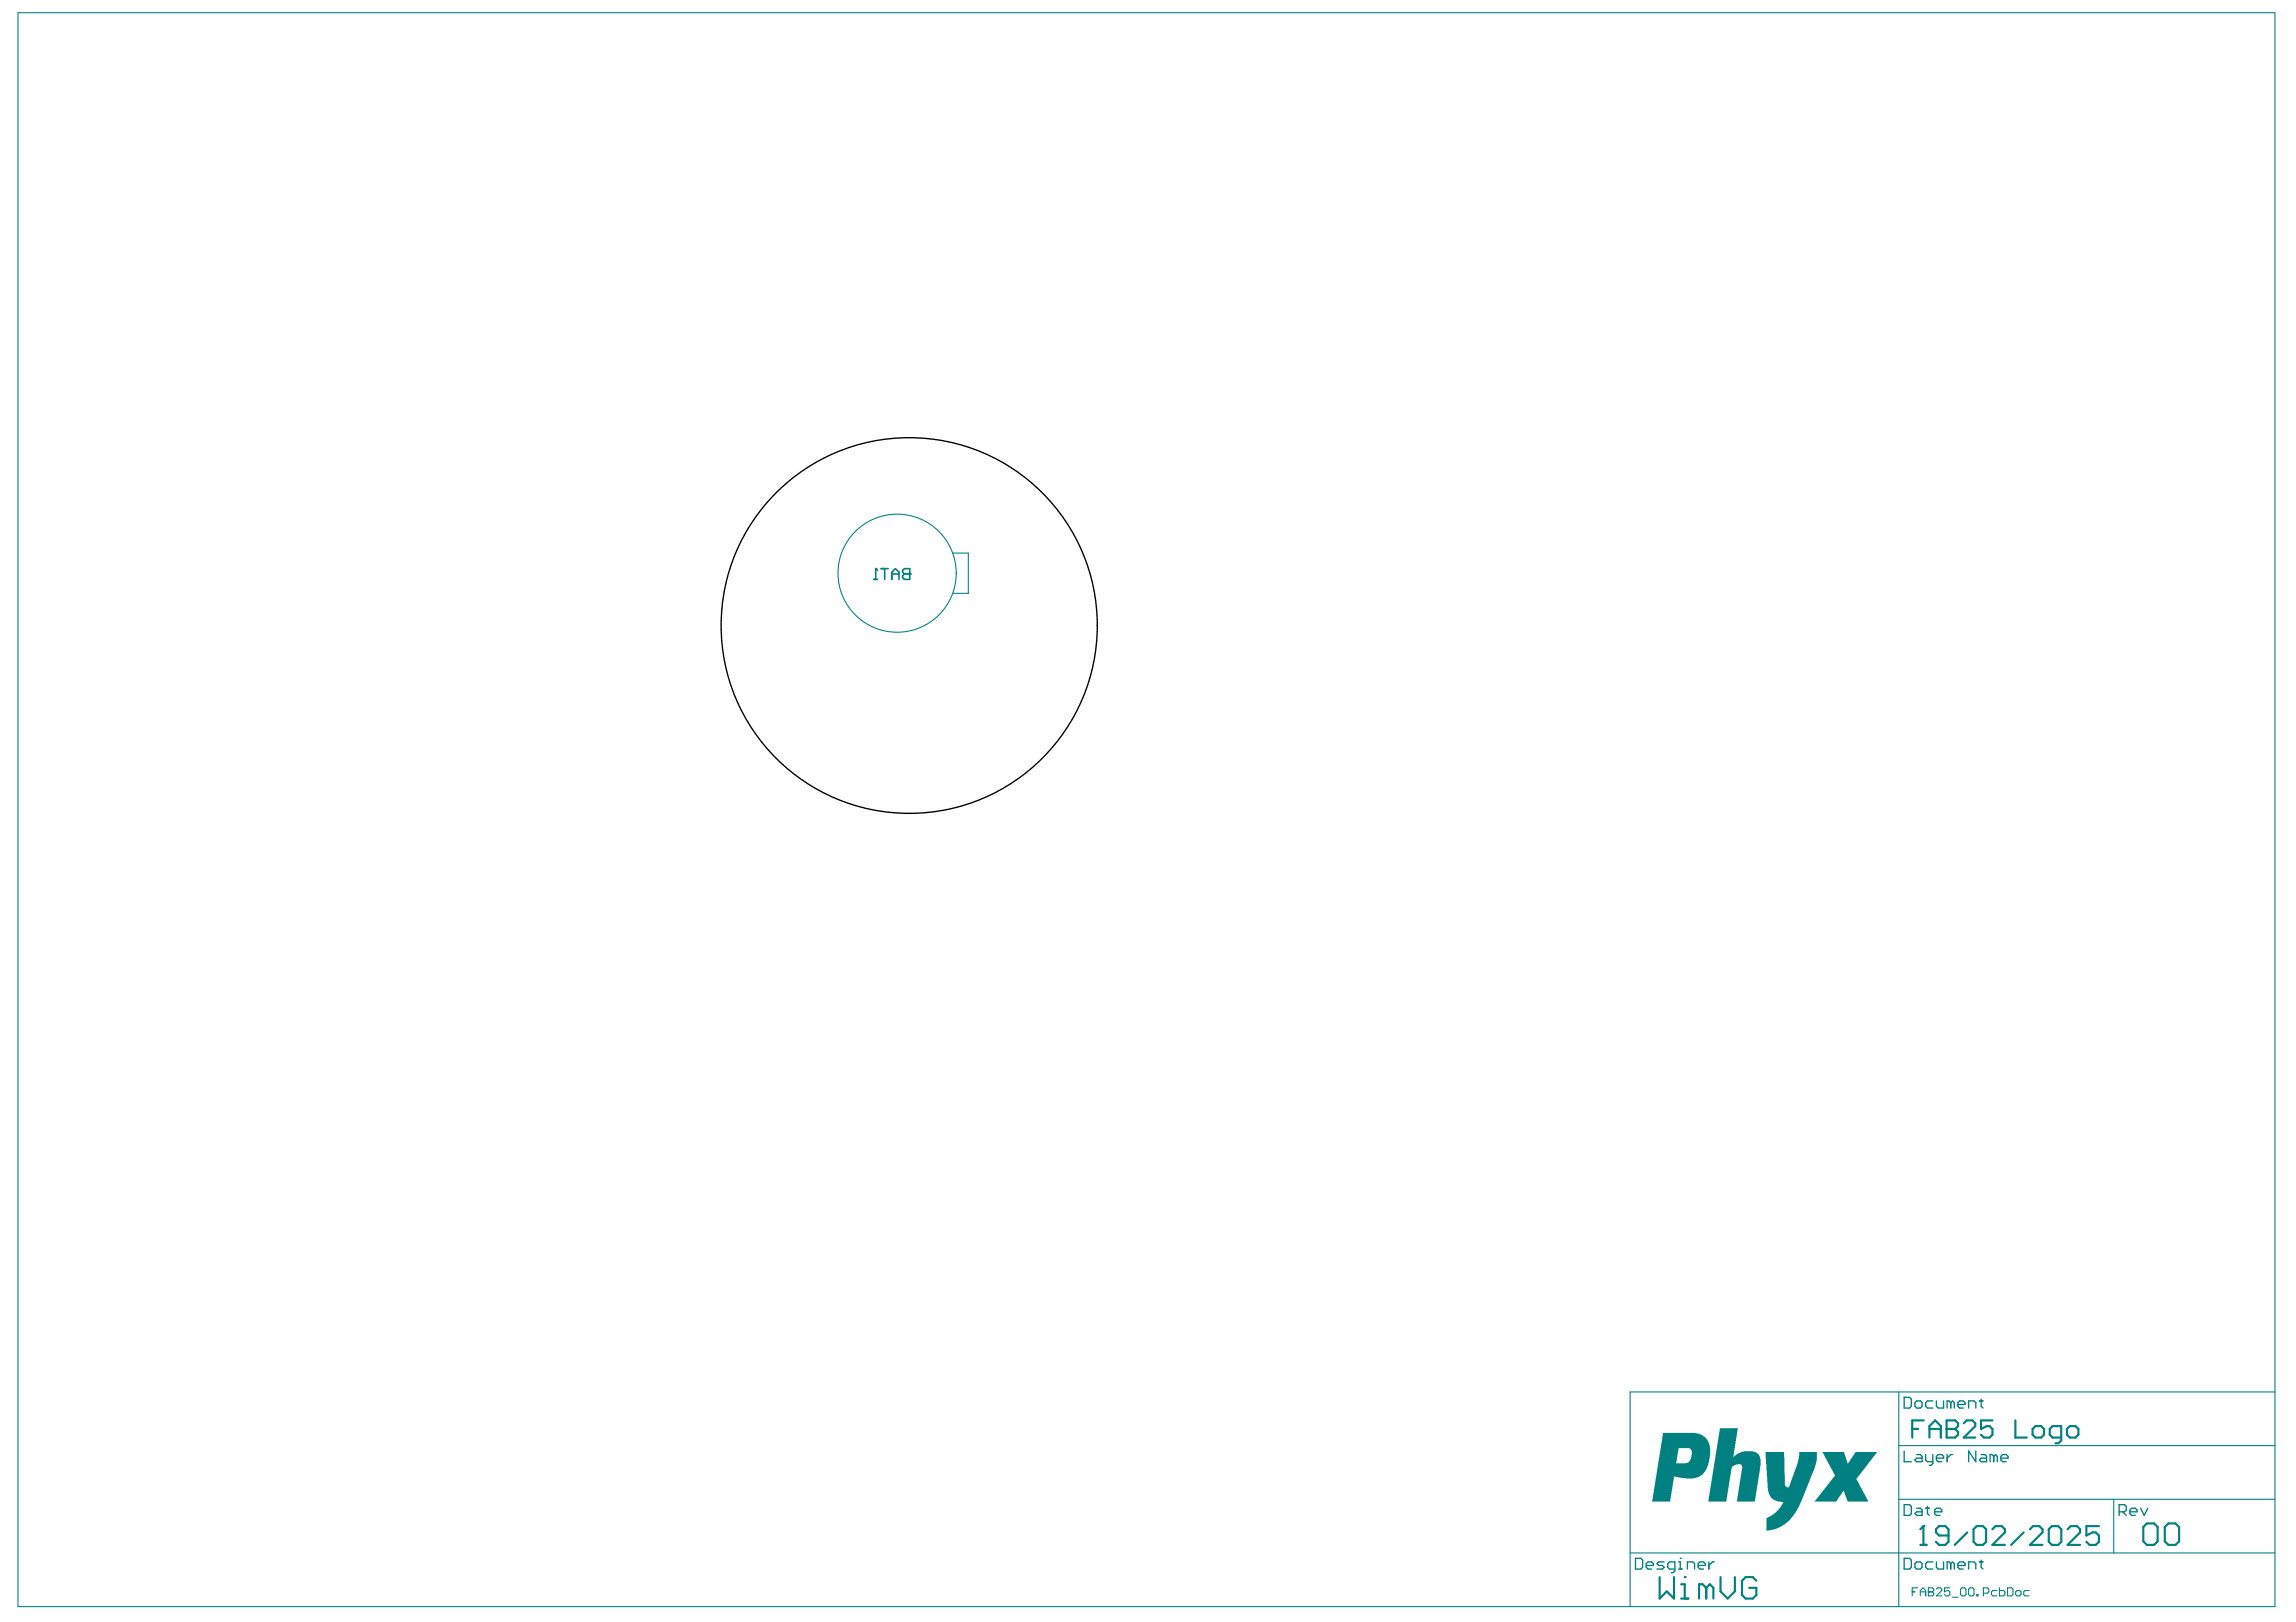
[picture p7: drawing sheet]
<svg xmlns="http://www.w3.org/2000/svg" width="297mm" height="210mm" viewBox="0 0 297 210" stroke-linecap="round" stroke-linejoin="round" font-family="sans-serif">
<g fill="none" stroke="#008080" stroke-width=".14">
<path d="M123.2 71.6h2.1v5.2h-2"/>
<circle cx="116.1" cy="74.2" r="7.6"/>
</g>
<path d="M113.1 75h.4M113.3 73.6h.1M113.3 73.6v1.4M113.3 73.6l.2 .2M114 73.6h.9M114.5 73.6v1.4M115.4 74.3h.9M115.4 75v-.9l.4-.5 .5 .5v.9M116.8 73.8l.2-.2h.7v1.4h-.7l-.2-.3v-.2l.2-.2-.2-.2zM117 74.3h.7M117.7 74.3h.1" fill="none" stroke="#008080" stroke-width=".21"/>
<g fill="#008080">
<path d="M222.5 184.8h2.3l-.6 3.7 .8-.5 .6-.2 1.4 .1 .4 .2 .3 .4 .1 .3v.9l-.8 4.6h-2.3l.6-4.1a.58 .58 0 0 0-.1-.7h-.6l-.3 .2a.59 .59 0 0 0-.3 .7l-.7 3.9h-2.3z"/>
<path d="M228.4 187.9h2.4l.1 4.2 .1 .2 .3 .2h.2l1.1-3.1 .2-1v-.5h2.3v1.1l-.4 1.2-1.9 4.6-.7 1.3-1.1 1.1-1 .6-.8 .2-.7 .1v-1.2a.45 .45 0 0 1 .4-.6l.7-.5 .6-.5 .5-.9-.7-.1-.5-.2-.4-.3-.3-.5-.1-.7z"/>
<path d="M235.8 187.9h2.7l.5 1.5 .2-.1 .9-1.4h2.7l-2.5 3.3a.38 .38 0 0 0 .1 .5l1.3 2.6h-2.7l-.5-1.3h-.1l-.8 1.3h-2.9l2.3-2.8 .1-.3a.34 .34 0 0 0 .1-.5z"/>
<path d="M215.1 185.4h4.2l.9 .3 .6 .5 .3 .7 .2 .4-.1 1.4-.2 .9-.3 .7-.3 .4-.5 .4-.9 .2h-.9l-1.6-.2-.4 3.2h-2.4zM217.2 187.4l-.3 2h1.2l.3-.1 .4-.5 .1-.8a.57 .57 0 0 0-.3-.6z"/>
</g>
<g fill="none" stroke="#008080" stroke-width=".14">
<path d="M2.3 1.6h292v206.3h-292zM245.7 187.1h48.6M245.7 194h48.6M245.7 180.1v27.8M273.5 194v7M294.3 180.1h-83.4v27.8M210.9 201h83.4M247.4 206h.3M248.1 205.5h-.7v1M248.4 206h.7M248.4 206.5v-.7l.4-.3 .3 .3v.7M249.5 206h.1"/>
<path d="M249.5 205.5h.5l.2 .2v.1l-.2 .2 .2 .2v.1l-.2 .2h-.5zM249.5 206h.5M250.5 205.7l.2-.2h.3l.2 .2v.1l-.7 .7h.7M252.3 205.5h-.7v.5l.5-.2 .2 .2v.3l-.2 .2h-.4l-.1-.2M252.6 206.7h.7M253.6 205.7l.2-.2h.4l.1 .2v.6l-.1 .2h-.4l-.2-.2zM254.7 205.7l.2-.2h.3l.2 .2v.6l-.2 .2h-.3l-.2-.2zM255.7 206.3h.2v.2h-.2zM256.6 206.2h.5l.2-.2v-.3l-.2-.2h-.5v1M258.3 205.8h-.5l-.2 .2v.3l.2 .2h.5M258.7 205.5v1h.5l.2-.2v-.3l-.2-.2h-.5M259.7 205.5h.5l.2 .2v.6l-.2 .2h-.5z"/>
<path d="M260.8 206l.1-.2h.4l.2 .2v.3l-.2 .2h-.4l-.1-.2zM262.5 205.8h-.5l-.2 .2v.3l.2 .2h.5"/>
</g>
<g fill="none" stroke="#008080" stroke-width=".17">
<path d="M246.3 180.8h.7l.3 .3v.9l-.3 .2h-.7zM246.3 187.8v1.4h1M246.3 194.7h.7l.3 .2v1l-.3 .2h-.7zM247.7 181.5l.3-.2h.4l.3 .2v.5l-.3 .2h-.4l-.3-.2zM248 188.2h.4l.3 .3v.7h-.7l-.3-.3 .3-.2h.7M248 195.2h.4l.3 .2v.7h-.7l-.3-.2 .3-.3h.7M249.1 188.2v.7l.3 .3h.7M249.1 195.2h.5M249.4 194.9v1l.2 .2M250.1 181.3h-.7l-.3 .2v.5l.3 .2h.7M250.1 188.2v1.2l-.3 .2h-.2M250.3 195.6h.9v-.2l-.2-.2h-.5l-.2 .2v.5l.2 .2h.5"/>
<path d="M250.5 181.3v.7l.2 .2h.7v-.9M250.5 188.7h.9v-.2l-.2-.3h-.5l-.2 .3v.4l.2 .3h.5M251.9 188.2v1M252.4 181.5l-.3-.2h-.2v.9M252.4 181.5v.7M252.4 181.5l.2-.2 .2 .2v.7M252.6 188.2h-.2l-.5 .5M253.3 181.8h.9v-.3l-.2-.2h-.5l-.2 .2v.5l.2 .2h.5M254.7 182.2v-.9h.7l.2 .2v.7M255.6 187.8v1.4l-.9-1.4v1.4M256.1 181.3h.4M256.3 188.2h.5l.2 .3v.7h-.7l-.2-.3 .2-.2h.7"/>
<path d="M256.3 181.1v.9l.2 .2M257.9 188.5l-.2-.3h-.2v1M257.9 188.5v.7M257.9 188.5l.3-.3 .2 .3v.7M258.9 188.7h.9v-.2l-.2-.3h-.5l-.2 .3v.4l.2 .3h.5M274.2 195.6h.7l.2-.2v-.5l-.2-.2h-.7v1.4M274.6 195.6l.5 .5M275.5 195.6h1v-.2l-.3-.2h-.4l-.3 .2v.5l.3 .2h.4M276.9 195.2l.5 .9 .5-.9M211.6 201.7h.7l.2 .2v.9l-.2 .3h-.7zM213 202.6h.9v-.2l-.2-.3h-.5l-.2 .3v.4l.2 .3h.5M215.3 202.1h-.7l-.2 .3 .2 .2h.5l.2 .2-.2 .3h-.7"/>
<path d="M216.7 203.1h-.7l-.2-.3v-.4l.2-.3h.7v1.2l-.2 .2h-.3M217.1 203.1h.5M217.1 202.1h.3v1M217.4 201.7h.1M218.3 203.1v-1h.7l.2 .3v.7M219.7 202.6h.9v-.2l-.2-.3h-.5l-.2 .3v.4l.2 .3h.5M221.1 202.1v1M221.8 202.1h-.3l-.4 .5M246.3 201.7h.7l.3 .2v.9l-.3 .3h-.7zM247.7 202.4l.3-.3h.4l.3 .3v.4l-.3 .3h-.4l-.3-.3zM250.1 202.1h-.7l-.3 .3v.4l.3 .3h.7M250.5 202.1v.7l.2 .3h.7v-1"/>
<path d="M252.4 202.4l-.3-.3h-.2v1M252.4 202.4v.7M252.4 202.4l.2-.3 .2 .3v.7M253.3 202.6h.9v-.2l-.2-.3h-.5l-.2 .3v.4l.2 .3h.5M254.7 203.1v-1h.7l.2 .3v.7M256.1 202.1h.4M256.3 201.9v.9l.2 .3"/>
</g>
<g fill="none" stroke="#008080" stroke-width=".28">
<path d="M247.4 184.9h.7M248.4 199.9h.8M248.8 197.5h.1M248.8 197.5v2.4M248.8 197.5l-.4 .4M248.9 183.8h-1.5v2.2M249.6 184.9h1.5M249.6 186v-1.4l.8-.8 .7 .8v1.4M251.8 184.9h.1M251.8 183.8h1.1l.4 .4v.4l-.4 .3 .4 .4v.4l-.4 .3h-1.1zM251.8 184.9h1.1M252.1 198.7h-1.2l-.4-.4v-.4l.4-.4h.8l.4 .4v1.6l-.4 .4h-.8l-.4-.4"/>
<path d="M254.1 184.2l.3-.4h.8l.3 .4v.4l-1.4 1.4h1.4M254.5 198.3l-1.6 1.6M255.3 197.9l.4-.4h.8l.4 .4v1.6l-.4 .4h-.8l-.4-.4zM257.8 197.9l.4-.4h.8l.4 .4v.4l-1.6 1.6h1.6M257.8 183.8h-1.5v1.1l.7-.3h.4l.4 .3v.8l-.4 .3h-.7l-.4-.3M260.7 183.8v2.2h1.5M261.8 198.3l-1.6 1.6M262.6 197.9l.4-.4h.8l.4 .4v.4l-1.6 1.6h1.6M263 184.9l.3-.3h.8l.3 .3v.8l-.3 .3h-.8l-.3-.3zM265.1 197.9l.4-.4h.8l.4 .4v1.6l-.4 .4h-.8l-.4-.4zM266.7 186h-1.1l-.4-.3v-.8l.4-.3h1.1v1.8l-.4 .4h-.4M267.4 184.9l.4-.3h.7l.4 .3v.8l-.4 .3h-.7l-.4-.3z"/>
<path d="M267.5 197.9l.4-.4h.8l.4 .4v.4l-1.6 1.6h1.6M271.5 197.5h-1.6v1.2l.8-.4h.4l.4 .4v.8l-.4 .4h-.8l-.4-.4M277.3 197.6l.4-.5h1l.4 .5v1.9l-.4 .4h-1l-.4-.4zM280.1 197.6l.4-.5h1l.4 .5v1.9l-.4 .4h-1l-.4-.4zM214.7 204.1v2.8l.9-1 1 1v-2.8M217.5 206.9h.9M217.5 205h.5v1.9M218 204.1h.1M220.7 205.5l-.4-.5h-.5v1.9M220.7 205.5v1.4M220.7 205.5l.5-.5 .5 .5v1.4M222.6 204.1v1.8l.9 1 .9-1v-1.8"/>
<path d="M227.2 204.6l-.4-.5h-1l-.4 .5v1.8l.4 .5h1l.4-.5v-.9h-.9"/>
</g>
<circle cx="117.6" cy="81" r="24.3" fill="none" stroke="#000" stroke-width=".18"/>
</svg>
